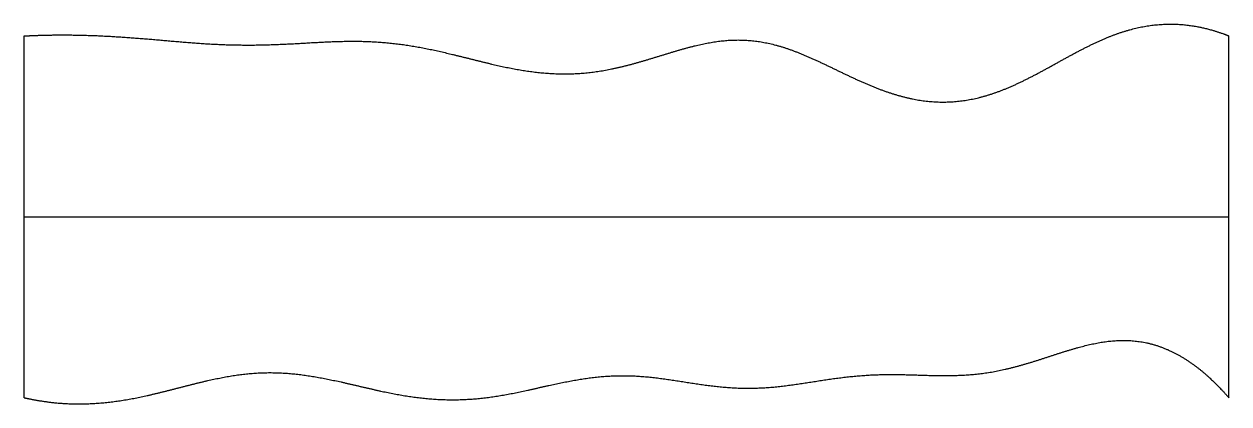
# Model space of a CAD drawing. Header units: millimetres. Extents: x 0 to 10, y -0.1 to 3.1.
import ezdxf

# ---------------------------------------------------------------- set-up
doc = ezdxf.new("R2010")
doc.units = ezdxf.units.MM
doc.layers.get('0').update_dxf_attribs({"linetype": 'CONTINUOUS'})

msp = doc.modelspace()

# ---------------------------------------------------------------- linework, layer by layer
for points in [[(0, 3), (0.04, 3.002), (0.121, 3.006), (0.243, 3.009), (0.404, 3.009), (0.606, 3.004), (0.807, 2.992), (1.009, 2.977), (1.21, 2.959), (1.412, 2.941), (1.613, 2.928), (1.815, 2.923), (2.017, 2.925), (2.22, 2.934), (2.422, 2.947), (2.624, 2.957), (2.825, 2.958), (3.026, 2.946), (3.227, 2.919), (3.427, 2.879), (3.626, 2.83), (3.826, 2.779), (4.026, 2.732), (4.227, 2.698), (4.429, 2.681), (4.631, 2.685), (4.833, 2.713), (5.036, 2.76), (5.238, 2.822), (5.44, 2.886), (5.64, 2.94), (5.838, 2.971), (6.035, 2.97), (6.231, 2.934), (6.426, 2.867), (6.621, 2.778), (6.819, 2.68), (7.018, 2.587), (7.22, 2.511), (7.422, 2.461), (7.625, 2.443), (7.827, 2.46), (8.026, 2.51), (8.222, 2.589), (8.416, 2.688), (8.607, 2.796), (8.799, 2.901), (8.991, 2.993), (9.185, 3.061), (9.383, 3.099), (9.585, 3.105), (9.749, 3.081), (9.874, 3.047), (9.958, 3.017), (10, 3)], [(0, 0), (0, 0.12), (0, 0.36), (0, 0.72), (0, 1.2), (0, 1.8), (0, 2.28), (0, 2.64), (0, 2.88), (0, 3)], [(10, 0), (10, 0.12), (10, 0.36), (10, 0.72), (10, 1.2), (10, 1.8), (10, 2.28), (10, 2.64), (10, 2.88), (10, 3)], [(0, 1.5), (0.4, 1.5), (1.2, 1.5), (2.4, 1.5), (4, 1.5), (6, 1.5), (7.6, 1.5), (8.8, 1.5), (9.6, 1.5), (10, 1.5)], [(0, 0), (0.041, -0.009), (0.121, -0.025), (0.243, -0.044), (0.404, -0.056), (0.606, -0.051), (0.807, -0.027), (1.008, 0.012), (1.208, 0.062), (1.408, 0.115), (1.608, 0.163), (1.808, 0.198), (2.008, 0.213), (2.208, 0.205), (2.408, 0.178), (2.608, 0.137), (2.809, 0.089), (3.01, 0.042), (3.212, 0.005), (3.414, -0.017), (3.615, -0.021), (3.817, -0.006), (4.018, 0.026), (4.219, 0.07), (4.42, 0.117), (4.62, 0.157), (4.82, 0.182), (5.021, 0.187), (5.222, 0.171), (5.423, 0.141), (5.624, 0.107), (5.825, 0.082), (6.027, 0.074), (6.228, 0.085), (6.429, 0.113), (6.629, 0.146), (6.831, 0.175), (7.032, 0.192), (7.233, 0.195), (7.435, 0.187), (7.637, 0.181), (7.839, 0.185), (8.04, 0.209), (8.24, 0.256), (8.44, 0.318), (8.639, 0.386), (8.837, 0.444), (9.033, 0.48), (9.229, 0.48), (9.424, 0.437), (9.617, 0.346), (9.771, 0.233), (9.886, 0.125), (9.962, 0.043), (10, 0)]]:
    msp.add_open_spline(points, degree=5)

doc.saveas('drawing.dxf')
